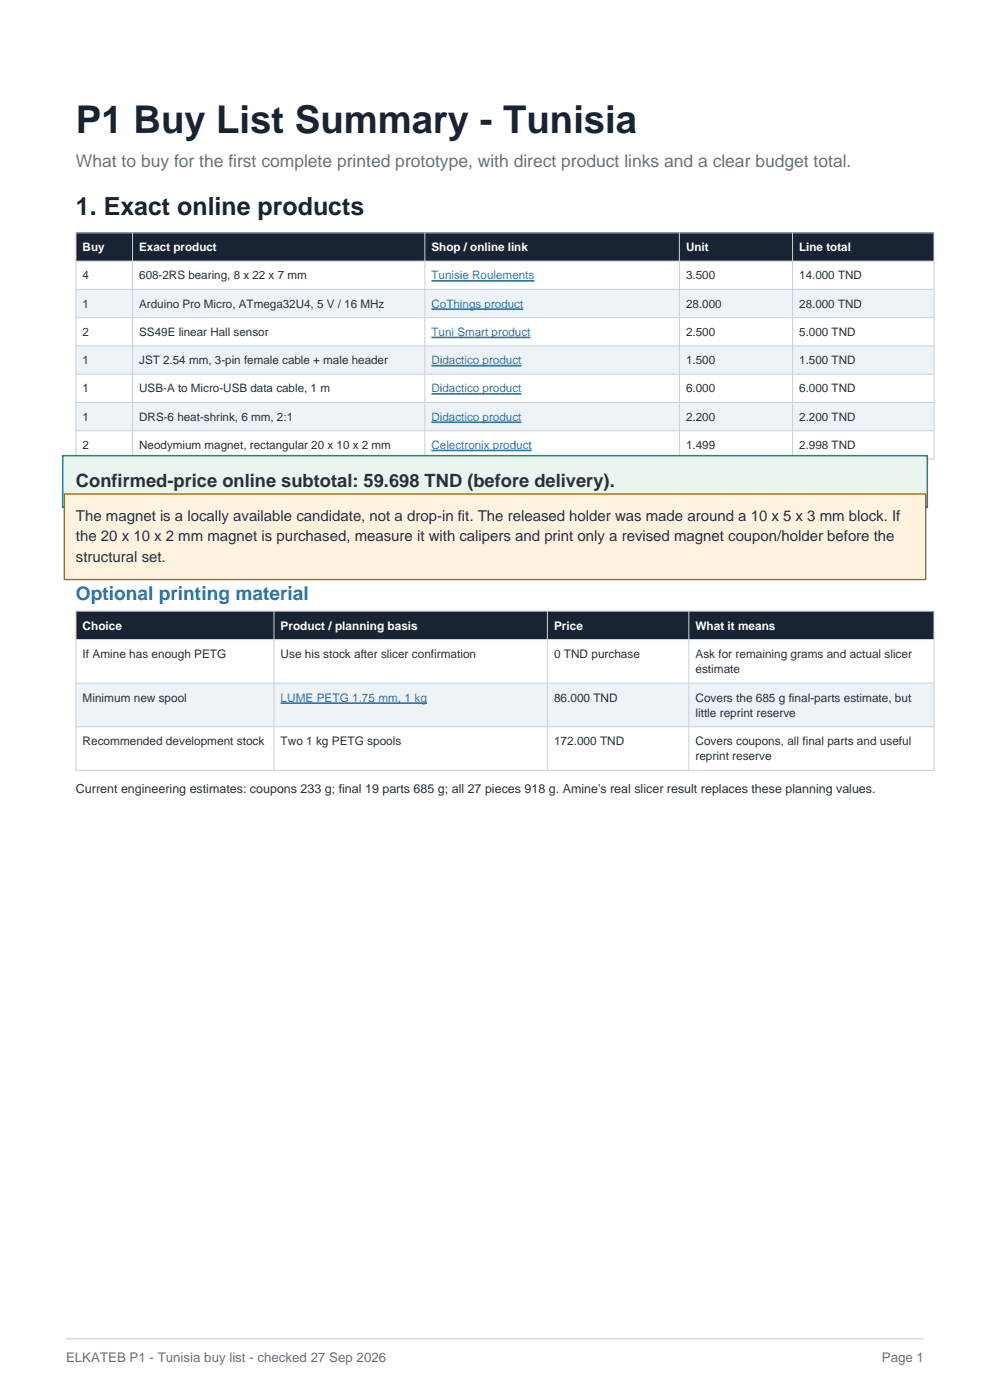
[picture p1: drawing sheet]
<svg xmlns="http://www.w3.org/2000/svg" width="210mm" height="297mm" viewBox="0 0 210 297" stroke-linecap="round" stroke-linejoin="round" font-family="sans-serif">
<defs><g id="words">
<text font-size="8.1" fill="#182433" x="16.1" y="28.2">P1 Buy List Summary - Tunisia</text>
<text font-size="5.3" fill="#182433" x="16.1" y="45.5">1. Exact online products</text>
<text font-size="4.1" fill="#2878b5" x="16.1" y="127.4">Optional printing material</text>
<text font-size="3.9" fill="#27313b" x="16.1" y="103.4">Confirmed-price online subtotal: 59.698 TND (before delivery).</text>
<text font-size="3.7" fill="#67717d" x="16.1" y="35.5">What to buy for the first complete printed prototype, with direct product links and a clear budget total.</text>
<g font-size="3.2" fill="#27313b">
<text x="16.1" y="110.4">The magnet is a locally available candidate, not a drop-in fit. The released holder was made around a 10 x 5 x 3 mm block. If</text>
<text x="16.1" y="114.8">the 20 x 10 x 2 mm magnet is purchased, measure it with calipers and print only a revised magnet coupon/holder before the</text>
<text x="16.1" y="119.2">structural set.</text>
</g>
<g font-size="2.8" fill="#67717d">
<text x="14" y="289">ELKATEB P1 - Tunisia buy list - checked 27 Sep 2026</text>
<text x="187.1" y="289">Page 1</text>
</g>
<text font-size="2.6" fill="#27313b" x="16.1" y="168.2">Current engineering estimates: coupons 233 g; final 19 parts 685 g; all 27 pieces 918 g. Amine's real slicer result replaces these planning values.</text>
<g font-size="2.5" fill="#fff">
<text x="17.5" y="53.3">Buy</text>
<text x="29.5" y="53.3">Exact product</text>
<text x="91.5" y="53.3">Shop / online link</text>
<text x="145.5" y="53.3">Unit</text>
<text x="169.5" y="53.3">Line total</text>
<text x="17.5" y="133.6">Choice</text>
<text x="59.5" y="133.6">Product / planning basis</text>
<text x="117.5" y="133.6">Price</text>
<text x="147.5" y="133.6">What it means</text>
</g>
<g font-size="2.5" fill="#27313b">
<text x="17.5" y="59.3">4</text>
<text x="29.5" y="59.3">608-2RS bearing, 8 x 22 x 7 mm</text>
<text x="145.5" y="59.3">3.500</text>
<text x="169.5" y="59.3">14.000 TND</text>
<text x="17.5" y="65.3">1</text>
<text x="29.5" y="65.3">Arduino Pro Micro, ATmega32U4, 5 V / 16 MHz</text>
<text x="145.5" y="65.3">28.000</text>
<text x="169.5" y="65.3">28.000 TND</text>
<text x="17.5" y="71.3">2</text>
<text x="29.5" y="71.3">SS49E linear Hall sensor</text>
<text x="145.5" y="71.3">2.500</text>
<text x="169.5" y="71.3">5.000 TND</text>
<text x="17.5" y="77.3">1</text>
<text x="29.5" y="77.3">JST 2.54 mm, 3-pin female cable + male header</text>
<text x="145.5" y="77.3">1.500</text>
<text x="169.5" y="77.3">1.500 TND</text>
<text x="17.5" y="83.3">1</text>
<text x="29.5" y="83.3">USB-A to Micro-USB data cable, 1 m</text>
<text x="145.5" y="83.3">6.000</text>
<text x="169.5" y="83.3">6.000 TND</text>
<text x="17.5" y="89.3">1</text>
<text x="29.5" y="89.3">DRS-6 heat-shrink, 6 mm, 2:1</text>
<text x="145.5" y="89.3">2.200</text>
<text x="169.5" y="89.3">2.200 TND</text>
<text x="17.5" y="95.3">2</text>
<text x="29.5" y="95.3">Neodymium magnet, rectangular 20 x 10 x 2 mm</text>
<text x="145.5" y="95.3">1.499</text>
<text x="169.5" y="95.3">2.998 TND</text>
<text x="17.5" y="139.6">If Amine has enough PETG</text>
<text x="59.5" y="139.6">Use his stock after slicer confirmation</text>
<text x="117.5" y="139.6">0 TND purchase</text>
<text x="147.5" y="139.6">Ask for remaining grams and actual slicer</text>
<text x="147.5" y="142.8">estimate</text>
<text x="17.5" y="148.8">Minimum new spool</text>
<text x="117.5" y="148.8">86.000 TND</text>
<text x="147.5" y="148.8">Covers the 685 g final-parts estimate, but</text>
<text x="147.5" y="152.1">little reprint reserve</text>
<text x="17.5" y="158.1">Recommended development stock</text>
<text x="59.5" y="158.1">Two 1 kg PETG spools</text>
<text x="117.5" y="158.1">172.000 TND</text>
<text x="147.5" y="158.1">Covers coupons, all final parts and useful</text>
<text x="147.5" y="161.3">reprint reserve</text>
</g>
<g font-size="2.5" fill="#2878b5">
<text x="91.5" y="59.3">Tunisie Roulements</text>
<text x="91.5" y="65.3">CoThings product</text>
<text x="91.5" y="71.3">Tuni Smart product</text>
<text x="91.5" y="77.3">Didactico product</text>
<text x="91.5" y="83.3">Didactico product</text>
<text x="91.5" y="89.3">Didactico product</text>
<text x="91.5" y="95.3">Celectronix product</text>
<text x="59.5" y="148.8">LUME PETG 1.75 mm, 1 kg</text>
</g>
</g></defs>
<path d="M14 284h182" fill="none" stroke="#d5dde5" stroke-width=".35"/>
<path d="M16.1 49.4h182v6h-182z" fill-rule="evenodd" fill="#182433"/>
<path d="M16.1 55.4h182v6h-182z" fill-rule="evenodd" fill="#fff"/>
<path d="M16.1 61.4h182v6h-182z" fill-rule="evenodd" fill="#edf3f7"/>
<path d="M16.1 67.4h182v6h-182z" fill-rule="evenodd" fill="#fff"/>
<path d="M16.1 73.4h182v6h-182z" fill-rule="evenodd" fill="#edf3f7"/>
<path d="M16.1 79.4h182v6h-182z" fill-rule="evenodd" fill="#fff"/>
<path d="M16.1 85.4h182v6h-182z" fill-rule="evenodd" fill="#edf3f7"/>
<path d="M16.1 91.4h182v6h-182z" fill-rule="evenodd" fill="#fff"/>
<path d="M91.5 59.6h21.8M91.5 65.6h19.5M91.5 71.6h21M91.5 77.6h19.1M91.5 83.6h19.1M91.5 89.6h19.1M91.5 95.6h21.3" fill="none" stroke="#2878b5" stroke-width=".35"/>
<path d="M16.1 49.4h182v48h-182zM16.1 55.4h182M28.1 49.4v48M90.1 49.4v48M144.1 49.4v48M168.1 49.4v48M16.1 61.4h182M16.1 67.4h182M16.1 73.4h182M16.1 79.4h182M16.1 85.4h182M16.1 91.4h182" fill="none" stroke="#c8d1da" stroke-width=".21"/>
<path d="M13.3 96.7h183.4v10.9h-183.4z" fill-rule="evenodd" fill="#e9f6ef" stroke="#237a57" stroke-width=".32"/>
<path d="M13.6 104.8h182.8v18.2h-182.8z" fill-rule="evenodd" fill="#fff3df" stroke="#a86400" stroke-width=".28"/>
<path d="M16.1 129.7h182v6h-182z" fill-rule="evenodd" fill="#182433"/>
<path d="M16.1 135.7h182v9.2h-182z" fill-rule="evenodd" fill="#fff"/>
<path d="M16.1 144.9h182v9.3h-182z" fill-rule="evenodd" fill="#edf3f7"/>
<path d="M16.1 154.2h182v9.2h-182z" fill-rule="evenodd" fill="#fff"/>
<path d="M59.5 149.2h31.1" fill="none" stroke="#2878b5" stroke-width=".35"/>
<path d="M16.1 129.7h182v33.7h-182zM16.1 135.7h182M58.1 129.7v33.7M116.1 129.7v33.7M146.1 129.7v33.7M16.1 144.9h182M16.1 154.2h182" fill="none" stroke="#c8d1da" stroke-width=".21"/>
<use href="#words"/>
</svg>
